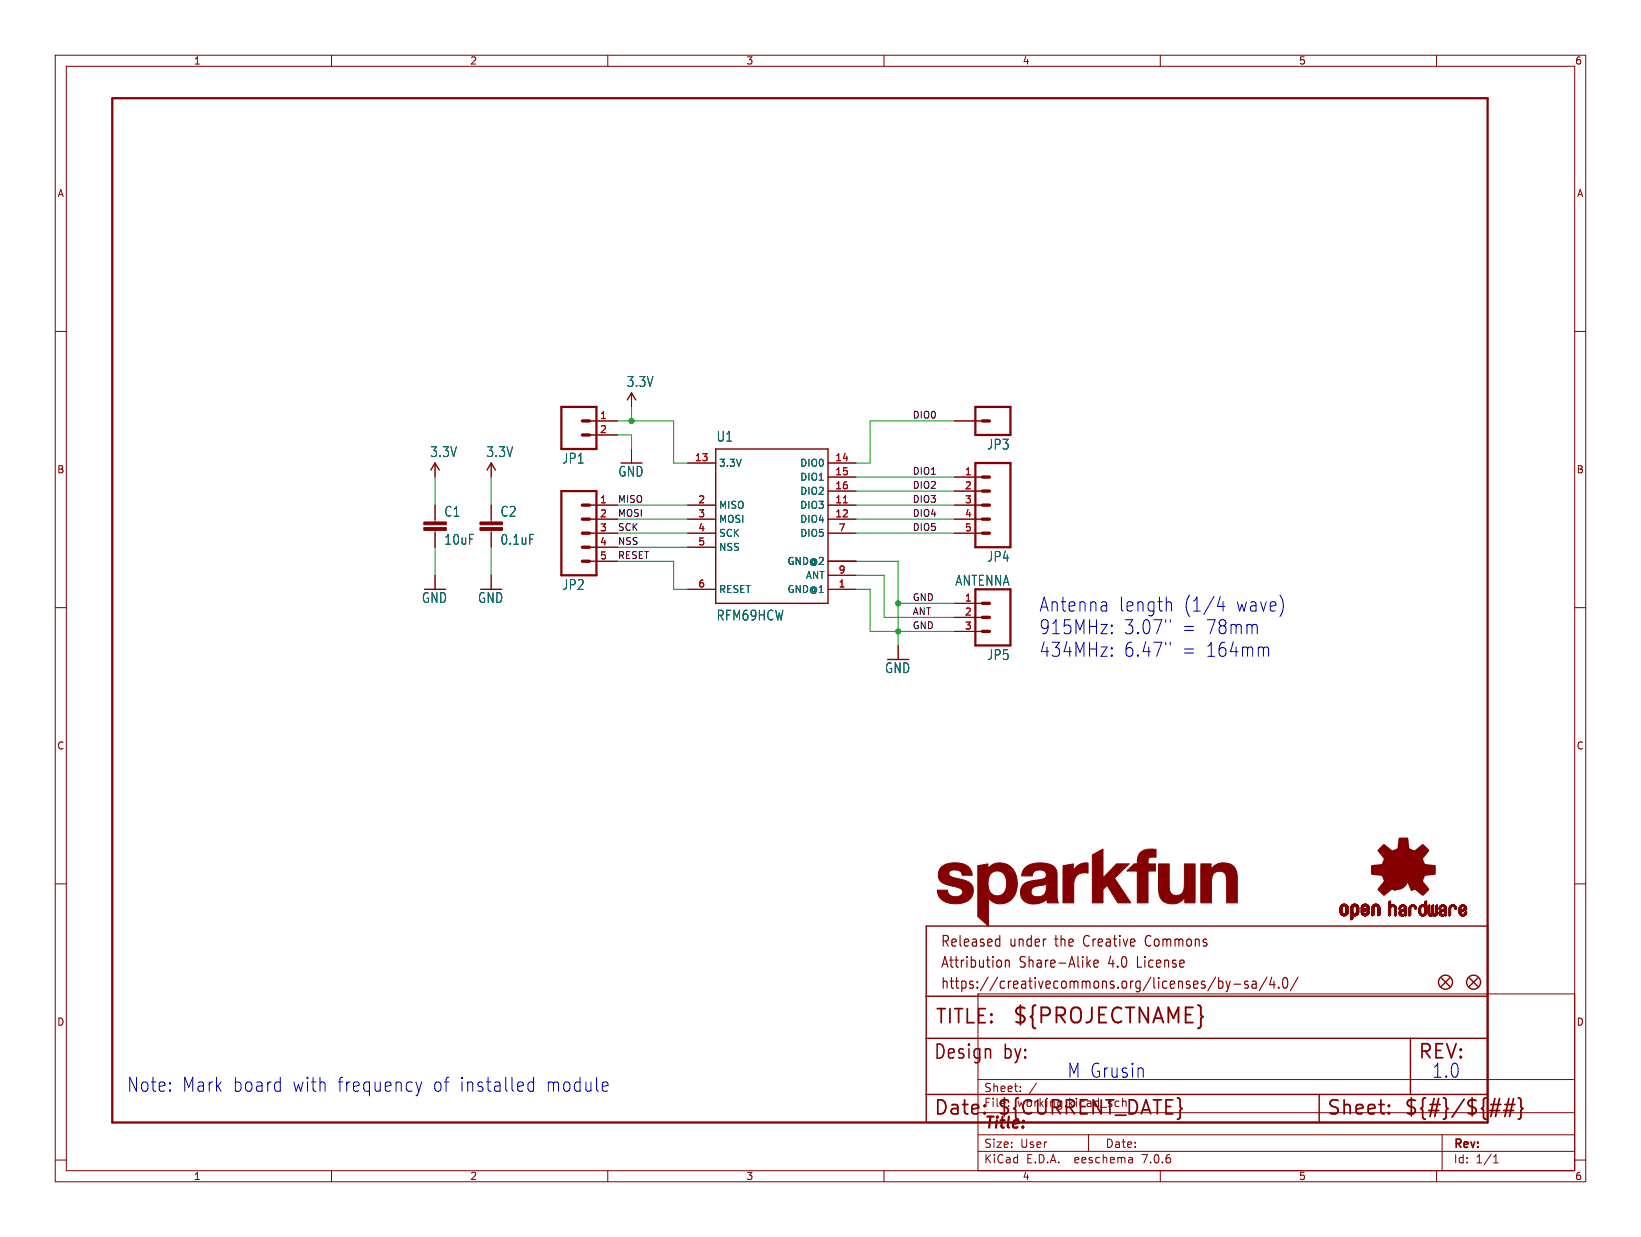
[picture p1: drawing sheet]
<svg xmlns="http://www.w3.org/2000/svg" width="297mm" height="224mm" viewBox="0 0 297 224" stroke-linecap="round" stroke-linejoin="round" font-family="sans-serif">
<defs><g id="words">
<text font-size="3.8" fill="#840000" x="183.1" y="185.7">${PROJECTNAME}</text>
<g font-size="3.5" fill="#0000c2">
<text x="188" y="111">Antenna</text>
<text x="202.4" y="111">length</text>
<text x="214.1" y="111">(1/4</text>
<text x="223.6" y="111">wave)</text>
<text x="188" y="115">915MHz:</text>
<text x="188" y="119.1">434MHz:</text>
<text x="203.3" y="115">3.07&quot;</text>
<text x="203.3" y="119.1">6.47&quot;</text>
<text x="213.8" y="115">=</text>
<text x="213.8" y="119.1">=</text>
<text x="218.2" y="115">78mm</text>
<text x="218.2" y="119.1">164mm</text>
<text x="22.9" y="197.9">Note:</text>
<text x="32.9" y="197.9">Mark</text>
<text x="42" y="197.9">board</text>
<text x="52.9" y="197.9">with</text>
<text x="61" y="197.9">frequency</text>
<text x="78.3" y="197.9">of installed</text>
<text x="98.8" y="197.9">module</text>
<text x="193" y="195.3">M Grusin</text>
<text x="259.1" y="195.3">1.0</text>
</g>
<g font-size="3.5" fill="#840000">
<text x="169.2" y="185.7">TITLE:</text>
<text x="168.9" y="192.1">Design</text>
<text x="181.6" y="192.1">by:</text>
<text x="256.5" y="192.1">REV:</text>
<text x="168.9" y="202.2">Date:</text>
<text x="180.3" y="202.2">${CURRENT_DATE}</text>
<text x="240" y="202.2">Sheet:</text>
<text x="254" y="202.2">${#}/${##}</text>
</g>
<text font-size="2.8" fill="#840000" x="178" y="204.8">Title:</text>
<g font-size="2.7" fill="#840000">
<text x="170.2" y="171.7">Released</text>
<text x="182.7" y="171.7">under</text>
<text x="191.1" y="171.7">the</text>
<text x="196.5" y="171.7">Creative</text>
<text x="208" y="171.7">Commons</text>
<text x="170.2" y="175.5">Attribution</text>
<text x="170.2" y="179.3">https://creativecommons.org/licenses/by-sa/4.0/</text>
<text x="184.5" y="175.5">Share-Alike</text>
<text x="200.8" y="175.5">4.0</text>
<text x="206.2" y="175.5">License</text>
</g>
<g font-size="2.5" fill="#006464">
<text x="113.3" y="70.2">3.3V</text>
<text x="77.8" y="82.9">3.3V</text>
<text x="87.9" y="82.9">3.3V</text>
<text x="129.6" y="80.2">U1</text>
<text x="178.6" y="81.6">JP3</text>
<text x="101.7" y="84.1">JP1</text>
<text x="111.8" y="86.5">GND</text>
<text x="80.3" y="93.7">C1</text>
<text x="90.5" y="93.7">C2</text>
<text x="80.3" y="98.8">10uF</text>
<text x="90.5" y="98.8">0.1uF</text>
<text x="178.6" y="101.9">JP4</text>
<text x="101.7" y="107">JP2</text>
<text x="172.8" y="106.2">ANTENNA</text>
<text x="76.3" y="109.4">GND</text>
<text x="86.4" y="109.4">GND</text>
<text x="129.6" y="112.5">RFM69HCW</text>
<text x="178.6" y="119.7">JP5</text>
<text x="160.1" y="122.1">GND</text>
</g>
<g font-size="2.1" fill="#840000">
<text x="178" y="197.9">Sheet:</text>
<text x="178" y="200.6">File:</text>
<text x="184.1" y="200.6">working.kicad_sch</text>
<text x="178" y="208">Size:</text>
<text x="184.7" y="208">User</text>
<text x="200" y="208">Date:</text>
<text x="263" y="208.2">Rev:</text>
<text x="178" y="210.8">KiCad</text>
<text x="185.7" y="210.8">E.D.A.</text>
<text x="194.6" y="210.8">eeschema</text>
<text x="207" y="210.8">7.0.6</text>
<text x="263" y="210.8">Id:</text>
<text x="267.1" y="210.8">1/1</text>
</g>
<g font-size="1.8" fill="#840000">
<text x="35" y="11.9">1</text>
<text x="85" y="11.9">2</text>
<text x="135" y="11.9">3</text>
<text x="185" y="11.9">4</text>
<text x="235" y="11.9">5</text>
<text x="285" y="11.9">6</text>
<text x="10.3" y="35.9">A</text>
<text x="285.3" y="35.9">A</text>
<text x="10.3" y="85.9">B</text>
<text x="285.3" y="85.9">B</text>
<text x="10.3" y="135.9">C</text>
<text x="285.3" y="135.9">C</text>
<text x="10.3" y="185.9">D</text>
<text x="285.3" y="185.9">D</text>
<text x="35" y="213.8">1</text>
<text x="85" y="213.8">2</text>
<text x="135" y="213.8">3</text>
<text x="185" y="213.8">4</text>
<text x="235" y="213.8">5</text>
<text x="285" y="213.8">6</text>
</g>
<g font-size="1.8" fill="#a90000">
<text x="108.5" y="75.9">1</text>
<text x="108.5" y="78.5">2</text>
<text x="125.7" y="83.6">13</text>
<text x="151.1" y="83.6">14</text>
<text x="151.1" y="86.1">15</text>
<text x="151.1" y="88.6">16</text>
<text x="174.6" y="86.1">1</text>
<text x="174.6" y="88.6">2</text>
<text x="108.5" y="91.2">1</text>
<text x="108.5" y="93.7">2</text>
<text x="126.3" y="91.2">2</text>
<text x="126.3" y="93.7">3</text>
<text x="151.1" y="91.2">11</text>
<text x="151.1" y="93.7">12</text>
<text x="174.6" y="91.2">3</text>
<text x="174.6" y="93.7">4</text>
<text x="108.5" y="96.3">3</text>
<text x="108.5" y="98.8">4</text>
<text x="108.5" y="101.3">5</text>
<text x="126.3" y="96.3">4</text>
<text x="126.3" y="98.8">5</text>
<text x="151.7" y="96.3">7</text>
<text x="174.6" y="96.3">5</text>
<text x="126.3" y="106.4">6</text>
<text x="151.7" y="106.4">1</text>
<text x="151.7" y="103.9">9</text>
<text x="174.6" y="109">1</text>
<text x="174.6" y="111.5">2</text>
<text x="174.6" y="114">3</text>
</g>
<g font-size="1.8" fill="#006464">
<text x="130" y="84.7">3.3V</text>
<text x="144.7" y="84.7">DIO0</text>
<text x="144.7" y="87.2">DIO1</text>
<text x="144.7" y="89.8">DIO2</text>
<text x="130" y="92.3">MISO</text>
<text x="130" y="94.8">MOSI</text>
<text x="144.7" y="92.3">DIO3</text>
<text x="144.7" y="94.8">DIO4</text>
<text x="130" y="97.4">SCK</text>
<text x="130" y="99.9">NSS</text>
<text x="144.7" y="97.4">DIO5</text>
<text x="130" y="107.5">RESET</text>
<text x="142.4" y="107.5">GND@1</text>
<text x="142.4" y="102.5">GND@2</text>
<text x="145.8" y="105">ANT</text>
</g>
<g font-size="1.7" fill="#0f0f0f">
<text x="165.1" y="75.9">DIO0</text>
<text x="165.1" y="86">DIO1</text>
<text x="165.1" y="88.6">DIO2</text>
<text x="111.8" y="91.1">MISO</text>
<text x="111.8" y="93.6">MOSI</text>
<text x="165.1" y="91.1">DIO3</text>
<text x="165.1" y="93.6">DIO4</text>
<text x="111.8" y="96.2">SCK</text>
<text x="111.8" y="98.7">NSS</text>
<text x="111.8" y="101.3">RESET</text>
<text x="165.1" y="96.2">DIO5</text>
<text x="165.1" y="114">GND</text>
<text x="165.1" y="111.4">ANT</text>
<text x="165.1" y="108.9">GND</text>
</g>
</g></defs>
<g fill="none" stroke="#840000" stroke-width=".18">
<path d="M10 10h277v203.9h-277zM12 12h273v199.9h-273zM60 10v2M110 10v2M160 10v2M210 10v2M260 10v2M10 60h2M285 60h2M106.7 76.2h5.1M106.7 78.7h5.1M114.3 71.1v2.6"/>
<path d="M172.7 76.2h5.1M78.7 83.8v2.6M78.7 91.4v3.1M78.7 96v3.1M88.9 83.8v2.6M88.9 91.4v3.1M88.9 96v3.1M106.7 91.4h5.1M106.7 94h5.1M106.7 96.5h5.1M106.7 99.1h5.1M114.3 81.3v2.5"/>
<path d="M124.5 91.4h5M124.5 94h5M124.5 83.8h5M124.5 96.5h5M124.5 99.1h5M149.9 91.4h5M149.9 94h5M149.9 83.8h5M149.9 86.4h5M149.9 88.9h5M149.9 96.5h5M172.7 91.4h5.1"/>
<path d="M172.7 94h5.1M172.7 86.4h5.1M172.7 88.9h5.1M172.7 96.5h5.1M10 110h2M78.7 104.1v2.6M88.9 104.1v2.6M106.7 101.6h5.1M124.5 106.7h5M149.9 106.7h5M149.9 101.6h5M149.9 104.1h5"/>
<path d="M162.6 116.8v2.6M172.7 109.2h5.1M172.7 111.8h5.1M172.7 114.3h5.1M285 110h2M10 160h2M285 160h2M177 179.9h108v32h-108zM177 195.4h108M184.7 197.5v.1M184.7 196.7v.1M187.6 196l-1.3 2"/>
<path d="M10 210h2M60 211.9v2M110 211.9v2M160 211.9v2M177 208.4h108M177 205.4h108M177 201.4h108M197 205.4v3M204.9 209.6l.1 .9M205 210.4l-.2 .1M205 209.9h-.2M210 211.9v2"/>
<path d="M260 211.9v2M261 205.4v6.5M270.3 210.5h.9M270.3 209.4l.4-.4v1.5M285 210h2"/>
</g>
<g fill="none" stroke="#840000" stroke-width=".25">
<path d="M113.5 72.4l.8-1.3 .8 1.3M78 85.1l.7-1.3 .8 1.3M88.1 85.1l.8-1.3 .8 1.3M129.5 81.3h20.4v27.9h-20.4zM167.6 167.6h101.6v35.6h-101.6zM260.9 177l1.5 1.6M262.4 177l-1.5 1.6M265.9 177l1.6 1.6M267.5 177l-1.6 1.6M167.6 198.1h101.6M167.6 180.3h101.6M167.6 188h101.6"/>
<path d="M238.8 198.1v5.1M255.3 188v10.1"/>
<circle cx="261.6" cy="177.8" r="1.27"/>
<circle cx="266.7" cy="177.8" r="1.27"/>
</g>
<path d="M20.3 17.8h248.9v185.4h-248.9zM101.6 73.7h6.3v7.6h-6.3zM176.5 73.7h6.4v5h-6.4zM101.6 88.9h6.3v15.2h-6.3zM176.5 83.8h6.4v15.3h-6.4zM176.5 106.7h6.4v10.1h-6.4z" fill="none" stroke="#840000" stroke-width=".41"/>
<g fill="none" stroke="#840000" stroke-width=".61">
<path d="M105.4 76.2h1.3M105.4 78.7h1.3M177.8 76.2h1.3M105.4 91.4h1.3M105.4 94h1.3M105.4 96.5h1.3M105.4 99.1h1.3M177.8 86.4h1.3M177.8 88.9h1.3M177.8 91.4h1.3M177.8 94h1.3M177.8 96.5h1.3"/>
<path d="M105.4 101.6h1.3M177.8 109.2h1.3M177.8 111.8h1.3M177.8 114.3h1.3"/>
</g>
<path d="M152.6 91h.8" fill="none" stroke="#a90000" stroke-width=".18"/>
<g fill="#840000" stroke="#840000" stroke-width=".18">
<path d="M76.7 95.5h4.1v.5h-4.1z"/>
<path d="M76.7 94.5h4.1v.5h-4.1z"/>
<path d="M182.2 159.9l1.9 .1v.7l-.4 1.3-1.7-.9z"/>
<path d="M197.7 154.8l1.9-1.1v5.2l2.5-2.5h2.3l-2.7 2.6 3 4.4h-2.4l-1.9-3.1-.8 .7v2.4h-1.9z"/>
<path d="M187.1 159.4l1.2-.2 .3 1.1-1.2 .2z"/>
<path d="M192.4 156.7l1.9-.3v1.3a2.32 2.32 0 0 1 2.6-1.4v1.8l-.3-.1a1.92 1.92 0 0 0-2.3 2.3v3.1h-1.9z"/>
<path d="M209.7 156.4h1.9v2a7.8 7.8 0 0 0 .3 3.3 1.42 1.42 0 0 0 1.6 .3 1.42 1.42 0 0 0 .8-1.4l.1-4.2h1.9v7h-1.9v-.9a2.67 2.67 0 0 1-4.4-.1l-.3-1.7z"/>
<path d="M217.4 156.4h1.8v1a2.66 2.66 0 0 1 4.5 0l.2 1.1v4.9h-1.9v-2a7.8 7.8 0 0 0-.3-3.2 1.42 1.42 0 0 0-1.6-.4 1.42 1.42 0 0 0-.8 1.4v4.2h-2z"/>
<path d="M177 156.7l1.8-.3v.9a2.87 2.87 0 0 1 3-1.1 2.87 2.87 0 0 1 2.1 2.4l.2 1.4-1.9-.1a1.86 1.86 0 0 0-2.1-2.2 2.25 2.25 0 0 0-1.3 2.7 1.64 1.64 0 0 0 1.3 1.7 1.64 1.64 0 0 0 1.9-1l1.7 .9a2.8 2.8 0 0 1-4.8 .6v5l-1.9-1.7z"/>
<path d="M170.4 156.9a4.4 4.4 0 0 1 4.9 .1l.6 .8 .1 .6h-1.9a1.32 1.32 0 0 0-1.8-.9 .65 .65 0 0 0-.6 .7 .65 .65 0 0 0 .7 .6l.4 .1a6.2 6.2 0 0 1 3 1.1 2.22 2.22 0 0 1-1.7 3.5 4 4 0 0 1-4.1-1.2l-.4-1.2h1.9a1.54 1.54 0 0 0 2.5 .9l.1-.1a.8 .8 0 0 0 0-.9 .8 .8 0 0 0-.8-.4 7.5 7.5 0 0 1-3.1-1.1 1.96 1.96 0 0 1 .2-2.6z"/>
<path d="M206.4 154.3a4.3 4.3 0 0 1 2.8-.6v1.5h-.2a.89 .89 0 0 0-1.2 .9v.3h1.3v1.3h-1.3v5.7h-2v-5.7h-1.9l.9-.8a.98 .98 0 0 1 1-.5v-.3a2.66 2.66 0 0 1 .6-1.8z"/>
<path d="M185.6 157a4.8 4.8 0 0 1 5.3 0 3.8 3.8 0 0 1 .4 2.6v2.8l.3 1.1h-1.4a.56 .56 0 0 1-.6-.2 .56 .56 0 0 1-.1-.5 3.3 3.3 0 0 1-4.4 0 2.12 2.12 0 0 1 1.5-3.3l.5-.1 .3 1.1a.95 .95 0 0 0-.8 1.1 .95 .95 0 0 0 1.2 .7 1.6 1.6 0 0 0 1.6-1.9v-.4l-.8 .3-.3-1.1 .4-.1a.85 .85 0 0 0 .6-1 .85 .85 0 0 0-1-.6 1.15 1.15 0 0 0-1.5 1.1h-1.9l.2-.9z"/>
<path d="M242.5 165.1h.4z"/>
<path d="M242.5 165l.4 .1z"/>
<path d="M242.5 165h.4z"/>
<path d="M242.5 164.9l.4 .1z"/>
<path d="M242.5 164.9h.4z"/>
<path d="M242.5 164.8l.4 .1z"/>
<path d="M242.5 164.8h.4z"/>
<path d="M242.5 164.7l.4 .1z"/>
<path d="M242.5 164.7h.4z"/>
<path d="M242.5 164.6l.4 .1z"/>
<path d="M242.5 164.6h.4z"/>
<path d="M242.5 164.5l.4 .1z"/>
<path d="M242.5 164.5h.4z"/>
<path d="M242.5 164.4l.4 .1z"/>
<path d="M242.5 164.4h.4z"/>
<path d="M242.5 164.3l.4 .1z"/>
<path d="M242.6 165.2h.4z"/>
<path d="M242.6 165.1l.3 .1z"/>
<path d="M242.6 165.1h.3z"/>
<path d="M242.6 164.3h.3z"/>
<path d="M242.6 164.3h.4z"/>
<path d="M242.6 165.3h.4z"/>
<path d="M242.6 165.2l.4 .1z"/>
<path d="M242.6 164.2l.4 .1z"/>
<path d="M242.6 164.2h.4z"/>
<path d="M242.6 165.3h.5z"/>
<path d="M242.6 164.1l.4 .1z"/>
<path d="M242.6 164.1h.5z"/>
<path d="M242.6 165.4h.5z"/>
<path d="M242.6 165.3l.5 .1z"/>
<path d="M242.6 165.4h.6z"/>
<path d="M242.6 164.1h.6z"/>
<path d="M242.6 165.4h1.3z"/>
<path d="M242.6 164l1.3 .1z"/>
<path d="M242.6 164h1.3z"/>
<path d="M242.7 165.5h1.2z"/>
<path d="M242.7 165.4l1.2 .1z"/>
<path d="M242.7 164h1.2z"/>
<path d="M242.7 163.9l1.1 .1z"/>
<path d="M242.7 165.5h1.1z"/>
<path d="M242.7 163.9h1.1z"/>
<path d="M242.7 165.5l1.1 .1z"/>
<path d="M242.7 165.6h1.1z"/>
<path d="M242.8 165.6h1z"/>
<path d="M242.8 163.9h1z"/>
<path d="M242.8 163.8l1 .1z"/>
<path d="M242.8 163.8h1z"/>
<path d="M242.8 165.6h.9z"/>
<path d="M242.8 163.8h.9z"/>
<path d="M242.8 165.6l.9 .1z"/>
<path d="M242.8 165.7h.9z"/>
<path d="M242.9 163.8h.8z"/>
<path d="M242.9 165.7h.8z"/>
<path d="M242.9 165.7h.7z"/>
<path d="M242.9 163.7l.7 .1z"/>
<path d="M242.9 163.7h.7z"/>
<path d="M243 165.7h.6z"/>
<path d="M243 163.7h.6z"/>
<path d="M243 165.7l.5 .1z"/>
<path d="M243 163.7h.5z"/>
<path d="M243.1 165.8h.4z"/>
<path d="M243.1 163.7h.4z"/>
<path d="M243.1 165.8h.3z"/>
<path d="M243.1 163.7h.3z"/>
<path d="M243.2 165.8h.2z"/>
<path d="M243.2 163.7h.2z"/>
<path d="M243.3 164.1h.6z"/>
<path d="M243.4 165.4h.5z"/>
<path d="M243.4 164.1h.5z"/>
<path d="M243.4 165.3l.5 .1z"/>
<path d="M243.5 165.3h.5z"/>
<path d="M243.5 164.1h.4z"/>
<path d="M243.5 164.1h.5z"/>
<path d="M243.5 164.1l.5 .1z"/>
<path d="M243.5 164.2h.5z"/>
<path d="M243.6 165.2l.4 .1z"/>
<path d="M243.6 164.2h.4z"/>
<path d="M243.6 165.2h.4z"/>
<path d="M243.6 164.3h.4z"/>
<path d="M243.6 164.2l.4 .1z"/>
<path d="M243.6 165.1l.4 .1z"/>
<path d="M243.6 165.1h.4z"/>
<path d="M243.6 165l.4 .1z"/>
<path d="M243.6 165h.4z"/>
<path d="M243.6 164.9l.4 .1z"/>
<path d="M243.6 164.9h.4z"/>
<path d="M243.6 164.8l.4 .1z"/>
<path d="M243.6 164.8h.4z"/>
<path d="M243.6 164.7l.4 .1z"/>
<path d="M243.6 164.7h.4z"/>
<path d="M243.6 164.6l.4 .1z"/>
<path d="M243.6 164.6h.4z"/>
<path d="M243.6 164.5l.4 .1z"/>
<path d="M243.6 164.5h.4z"/>
<path d="M243.6 164.4l.4 .1z"/>
<path d="M243.6 164.4h.4z"/>
<path d="M243.6 164.3l.4 .1z"/>
<path d="M244.5 166.4h.2z"/>
<path d="M244.5 166.4h.3z"/>
<path d="M244.5 166.3l.3 .1z"/>
<path d="M244.5 166.3h.3z"/>
<path d="M244.5 166.2l.3 .1z"/>
<path d="M244.5 166.2h.3z"/>
<path d="M244.5 166.1l.3 .1z"/>
<path d="M244.5 166.1h.3z"/>
<path d="M244.5 166l.3 .1z"/>
<path d="M244.5 166h.3z"/>
<path d="M244.5 165.9l.3 .1z"/>
<path d="M244.5 165.9h.3z"/>
<path d="M244.5 165.8l.3 .1z"/>
<path d="M244.5 165.8h.3z"/>
<path d="M244.5 165.8h.4z"/>
<path d="M244.5 165.7l.4 .1z"/>
<path d="M244.5 165.7h1z"/>
<path d="M244.5 165.7h1.1z"/>
<path d="M244.5 165.6l1.1 .1z"/>
<path d="M244.5 165.6h1.2z"/>
<path d="M244.5 165.5l1.3 .1z"/>
<path d="M244.5 165.5h1.3z"/>
<path d="M244.5 165.4l1.3 .1z"/>
<path d="M244.5 165.4h1.3z"/>
<path d="M244.5 165.4h.6z"/>
<path d="M244.5 165.4h.5z"/>
<path d="M244.5 165.3l.5 .1z"/>
<path d="M244.5 165.3h.5z"/>
<path d="M244.5 165.3h.4z"/>
<path d="M244.5 165.2l.4 .1z"/>
<path d="M244.5 165.2h.4z"/>
<path d="M244.5 165.2h.3z"/>
<path d="M244.5 165.1l.3 .1z"/>
<path d="M244.5 165.1h.3z"/>
<path d="M244.5 165l.3 .1z"/>
<path d="M244.5 165h.3z"/>
<path d="M244.5 164.9l.3 .1z"/>
<path d="M244.5 164.9h.3z"/>
<path d="M244.5 164.8l.3 .1z"/>
<path d="M244.5 164.8h.3z"/>
<path d="M244.5 164.7l.3 .1z"/>
<path d="M244.5 164.7h.3z"/>
<path d="M244.5 164.6l.3 .1z"/>
<path d="M244.5 164.6h.3z"/>
<path d="M244.5 164.5l.3 .1z"/>
<path d="M244.5 164.5h.3z"/>
<path d="M244.5 164.4l.3 .1z"/>
<path d="M244.5 164.4h.3z"/>
<path d="M244.5 164.3l.3 .1z"/>
<path d="M244.5 164.3h.3z"/>
<path d="M244.5 164.3h.4z"/>
<path d="M244.5 164.2l.4 .1z"/>
<path d="M244.5 166.5h.1z"/>
<path d="M244.5 166.4l.1 .1z"/>
<path d="M244.5 164.2h.4z"/>
<path d="M244.5 164.1l.5 .1z"/>
<path d="M244.5 164.1h.5z"/>
<path d="M244.5 164.1h.6z"/>
<path d="M244.5 164l1.3 .1z"/>
<path d="M244.5 164h1.3z"/>
<path d="M244.6 164h1.2z"/>
<path d="M244.6 163.9l1.2 .1z"/>
<path d="M244.6 163.9h1.2z"/>
<path d="M244.6 163.9h1.1z"/>
<path d="M244.7 163.9h1z"/>
<path d="M244.7 163.8l1 .1z"/>
<path d="M244.7 163.8h1z"/>
<path d="M244.7 163.8h.9z"/>
<path d="M244.8 163.8h.8z"/>
<path d="M244.8 163.7l.7 .1z"/>
<path d="M244.8 163.7h.7z"/>
<path d="M244.9 163.7h.6z"/>
<path d="M244.9 165.7l.5 .1z"/>
<path d="M244.9 163.7h.5z"/>
<path d="M245 165.8h.4z"/>
<path d="M245 163.7h.4z"/>
<path d="M245 163.7h.3z"/>
<path d="M245.1 165.8h.2z"/>
<path d="M245.1 163.7h.2z"/>
<path d="M245.2 164.1h.6z"/>
<path d="M245.3 165.4h.5z"/>
<path d="M245.3 165.4h.6z"/>
<path d="M245.3 164.1h.6z"/>
<path d="M245.4 165.3l.5 .1z"/>
<path d="M245.4 164.1h.5z"/>
<path d="M245.4 165.3h.5z"/>
<path d="M245.4 164.1l.5 .1z"/>
<path d="M245.4 164.2h.5z"/>
<path d="M245.5 165.3h.4z"/>
<path d="M245.5 165.2l.4 .1z"/>
<path d="M245.5 164.2h.4z"/>
<path d="M245.5 165.2h.4z"/>
<path d="M245.5 164.3h.4z"/>
<path d="M245.5 164.2l.4 .1z"/>
<path d="M245.5 165.1l.4 .1z"/>
<path d="M245.5 165.1h.4z"/>
<path d="M245.5 164.4h.4z"/>
<path d="M245.5 164.3l.4 .1z"/>
<path d="M245.5 165l.4 .1z"/>
<path d="M245.5 165h.4z"/>
<path d="M245.5 164.9l.4 .1z"/>
<path d="M245.5 164.9h.4z"/>
<path d="M245.5 164.8l.4 .1z"/>
<path d="M245.5 164.8h.4z"/>
<path d="M245.5 164.7l.4 .1z"/>
<path d="M245.5 164.7h.4z"/>
<path d="M245.5 164.6l.4 .1z"/>
<path d="M245.5 164.6h.4z"/>
<path d="M245.5 164.5l.4 .1z"/>
<path d="M245.5 164.5h.4z"/>
<path d="M245.5 164.4l.4 .1z"/>
<path d="M246.4 165.2h.4z"/>
<path d="M246.4 165.1l.4 .1z"/>
<path d="M246.4 165.1h.4z"/>
<path d="M246.4 165l.4 .1z"/>
<path d="M246.4 165h.5z"/>
<path d="M246.4 165h.6z"/>
<path d="M246.4 164.9l.7 .1z"/>
<path d="M246.4 164.9h.7z"/>
<path d="M246.4 164.9h.8z"/>
<path d="M246.4 164.9h.9z"/>
<path d="M246.4 164.8l.9 .1z"/>
<path d="M246.4 164.8h.9z"/>
<path d="M246.4 164.8h1z"/>
<path d="M246.4 164.8h1.1z"/>
<path d="M246.4 164.7l1.1 .1z"/>
<path d="M246.4 164.7h1.1z"/>
<path d="M246.4 164.7h1.2z"/>
<path d="M246.4 164.7h1.3z"/>
<path d="M246.4 164.6l1.3 .1z"/>
<path d="M246.4 164.6h1.3z"/>
<path d="M246.4 164.6h1.4z"/>
<path d="M246.4 164.6h.4z"/>
<path d="M246.4 164.6h.3z"/>
<path d="M246.4 164.5l.3 .1z"/>
<path d="M246.4 164.5h.3z"/>
<path d="M246.4 164.4l.3 .1z"/>
<path d="M246.4 164.4h.3z"/>
<path d="M246.4 164.4h.4z"/>
<path d="M246.4 164.3l.4 .1z"/>
<path d="M246.4 164.3h.4z"/>
<path d="M246.4 164.2l.4 .1z"/>
<path d="M246.4 165.3h.5z"/>
<path d="M246.4 165.3h.4z"/>
<path d="M246.4 165.2l.4 .1z"/>
<path d="M246.4 164.2h.4z"/>
<path d="M246.4 164.2h.5z"/>
<path d="M246.4 164.1l.5 .1z"/>
<path d="M246.4 164.1h.5z"/>
<path d="M246.4 165.3l.5 .1z"/>
<path d="M246.4 165.4h.6z"/>
<path d="M246.4 164.1h.6z"/>
<path d="M246.4 165.4h1.3z"/>
<path d="M246.5 165.4h1.2z"/>
<path d="M246.5 164l1.2 .1z"/>
<path d="M246.5 164h1.2z"/>
<path d="M246.5 165.5h1.2z"/>
<path d="M246.5 165.4l1.2 .1z"/>
<path d="M246.5 165.5h1.1z"/>
<path d="M246.5 163.9l1.2 .1z"/>
<path d="M246.5 165.5l1.1 .1z"/>
<path d="M246.5 163.9h1.2z"/>
<path d="M246.6 165.6h1z"/>
<path d="M246.6 163.9h1z"/>
<path d="M246.6 163.8l1 .1z"/>
<path d="M246.6 163.8h1z"/>
<path d="M246.6 165.6l.9 .1z"/>
<path d="M246.7 163.8h.9z"/>
<path d="M246.7 165.7h.8z"/>
<path d="M246.7 163.8h.8z"/>
<path d="M246.7 163.7l.8 .1z"/>
<path d="M246.7 163.7h.7z"/>
<path d="M246.8 165.7h.6z"/>
<path d="M246.8 163.7h.6z"/>
<path d="M246.8 165.7l.6 .1z"/>
<path d="M246.8 164.6h1z"/>
<path d="M246.9 164.6h.9z"/>
<path d="M246.9 163.7h.4z"/>
<path d="M246.9 165.8h.4z"/>
<path d="M246.9 165.8h.3z"/>
<path d="M247 165.8h.2z"/>
<path d="M247 164.6h.8z"/>
<path d="M247 163.7h.2z"/>
<path d="M247 164.5l.8 .1z"/>
<path d="M247 164.5h.8z"/>
<path d="M247.1 164.5h.7z"/>
<path d="M247.2 164.5h.6z"/>
<path d="M247.2 164.1h.5z"/>
<path d="M247.2 165.4h.5z"/>
<path d="M247.2 164.1h.6z"/>
<path d="M247.2 164.4l.6 .1z"/>
<path d="M247.2 164.4h.6z"/>
<path d="M247.3 165.3l.5 .1z"/>
<path d="M247.3 164.4h.5z"/>
<path d="M247.3 164.1h.5z"/>
<path d="M247.3 165.3h.5z"/>
<path d="M247.3 164.1l.5 .1z"/>
<path d="M247.3 164.2h.5z"/>
<path d="M247.4 165.3h.4z"/>
<path d="M247.4 164.2h.4z"/>
<path d="M247.4 164.4h.4z"/>
<path d="M247.4 165.2l.4 .1z"/>
<path d="M247.4 165.2h.4z"/>
<path d="M247.4 164.3l.4 .1z"/>
<path d="M247.4 164.3h.4z"/>
<path d="M247.4 164.2l.4 .1z"/>
<path d="M247.4 165.1l.4 .1z"/>
<path d="M247.4 165.1h.4z"/>
<path d="M247.5 165.1h.3z"/>
<path d="M247.5 165l.3 .1z"/>
<path d="M247.5 165h.3z"/>
<path d="M247.6 164.9l.2 .1z"/>
<path d="M247.6 164.9h.2z"/>
<path d="M247.7 164.9h.1z"/>
<path d="M248.3 165.7h.2z"/>
<path d="M248.3 165.7h.3z"/>
<path d="M248.3 165.6l.3 .1z"/>
<path d="M248.3 165.6h.3z"/>
<path d="M248.3 165.6h.4z"/>
<path d="M248.3 165.5l.4 .1z"/>
<path d="M248.3 165.5h.4z"/>
<path d="M248.3 165.4l.4 .1z"/>
<path d="M248.3 165.4h.4z"/>
<path d="M248.3 165.3l.4 .1z"/>
<path d="M248.3 165.3h.4z"/>
<path d="M248.3 165.2l.4 .1z"/>
<path d="M248.3 165.2h.4z"/>
<path d="M248.3 165.1l.4 .1z"/>
<path d="M248.3 165.1h.4z"/>
<path d="M248.3 165l.4 .1z"/>
<path d="M248.3 165h.4z"/>
<path d="M248.3 164.9l.4 .1z"/>
<path d="M248.3 164.9h.4z"/>
<path d="M248.3 164.8l.4 .1z"/>
<path d="M248.3 164.8h.4z"/>
<path d="M248.3 164.7l.4 .1z"/>
<path d="M248.3 164.7h.4z"/>
<path d="M248.3 164.6l.4 .1z"/>
<path d="M248.3 164.6h.4z"/>
<path d="M248.3 164.5l.4 .1z"/>
<path d="M248.3 164.5h.4z"/>
<path d="M248.3 164.4l.4 .1z"/>
<path d="M248.3 164.4h.4z"/>
<path d="M248.3 164.3l.4 .1z"/>
<path d="M248.3 164.3h.4z"/>
<path d="M248.3 164.2l.4 .1z"/>
<path d="M248.3 165.7l.1 .1z"/>
<path d="M248.3 164.2h.4z"/>
<path d="M248.3 164.2h.5z"/>
<path d="M248.3 164.1l.5 .1z"/>
<path d="M248.3 164.1h.5z"/>
<path d="M248.3 164.1h.6z"/>
<path d="M248.4 164.1h.6z"/>
<path d="M248.4 164l1.3 .1z"/>
<path d="M248.4 164h1.3z"/>
<path d="M248.4 164h1.2z"/>
<path d="M248.4 163.9l1.2 .1z"/>
<path d="M248.4 163.9h1.2z"/>
<path d="M248.5 163.9h1.1z"/>
<path d="M248.5 163.9h1z"/>
<path d="M248.5 163.8l1 .1z"/>
<path d="M248.5 163.8h1z"/>
<path d="M248.6 163.8h.8z"/>
<path d="M248.6 163.7l.8 .1z"/>
<path d="M248.7 163.7h.6z"/>
<path d="M248.8 163.7h.4z"/>
<path d="M248.9 163.7h.3z"/>
<path d="M248.9 163.7h.2z"/>
<path d="M249.1 164.1h.6z"/>
<path d="M249.2 164.1h.5z"/>
<path d="M249.2 164.1l.5 .1z"/>
<path d="M249.3 164.2h.4z"/>
<path d="M249.3 164.2l.4 .1z"/>
<path d="M249.3 164.3h.4z"/>
<path d="M249.3 165.7h.3z"/>
<path d="M249.3 165.7h.4z"/>
<path d="M249.3 165.6l.4 .1z"/>
<path d="M249.3 165.6h.4z"/>
<path d="M249.3 165.6h.5z"/>
<path d="M249.3 165.5l.5 .1z"/>
<path d="M249.3 165.5h.5z"/>
<path d="M249.3 165.4l.5 .1z"/>
<path d="M249.3 165.4h.5z"/>
<path d="M249.3 165.3l.5 .1z"/>
<path d="M249.3 165.3h.5z"/>
<path d="M249.3 165.2l.5 .1z"/>
<path d="M249.3 165.2h.5z"/>
<path d="M249.3 165.1l.5 .1z"/>
<path d="M249.3 165.1h.5z"/>
<path d="M249.3 165l.5 .1z"/>
<path d="M249.3 165h.5z"/>
<path d="M249.3 164.9l.5 .1z"/>
<path d="M249.3 164.9h.5z"/>
<path d="M249.3 164.8l.5 .1z"/>
<path d="M249.3 164.8h.5z"/>
<path d="M249.3 164.7l.5 .1z"/>
<path d="M249.3 164.7h.5z"/>
<path d="M249.3 164.6l.5 .1z"/>
<path d="M249.3 164.6h.5z"/>
<path d="M249.3 164.5l.5 .1z"/>
<path d="M249.3 164.5h.5z"/>
<path d="M249.3 164.4l.5 .1z"/>
<path d="M249.3 164.4h.5z"/>
<path d="M249.3 164.3l.5 .1z"/>
<path d="M249.3 164.3h.5z"/>
<path d="M249.4 165.7h.2z"/>
<path d="M249.4 165.7l.1 .1z"/>
<path d="M249.4 165.8h.1z"/>
<path d="M251.4 165.8h.1z"/>
<path d="M251.4 165.7l.2 .1z"/>
<path d="M251.4 163.3h.3z"/>
<path d="M251.4 165.7h.2z"/>
<path d="M251.4 165.7h.3z"/>
<path d="M251.4 165.6l.3 .1z"/>
<path d="M251.4 165.6h.3z"/>
<path d="M251.4 165.5l.3 .1z"/>
<path d="M251.4 165.5h.3z"/>
<path d="M251.4 165.4l.3 .1z"/>
<path d="M251.4 165.4h.3z"/>
<path d="M251.4 165.3l.3 .1z"/>
<path d="M251.4 165.3h.3z"/>
<path d="M251.4 165.2l.3 .1z"/>
<path d="M251.4 165.2h.3z"/>
<path d="M251.4 165.1l.3 .1z"/>
<path d="M251.4 165.1h.3z"/>
<path d="M251.4 165l.3 .1z"/>
<path d="M251.4 165h.3z"/>
<path d="M251.4 164.9l.3 .1z"/>
<path d="M251.4 164.9h.3z"/>
<path d="M251.4 164.8l.3 .1z"/>
<path d="M251.4 164.8h.3z"/>
<path d="M251.4 164.7l.3 .1z"/>
<path d="M251.4 164.7h.3z"/>
<path d="M251.4 164.6l.3 .1z"/>
<path d="M251.4 164.6h.3z"/>
<path d="M251.4 164.5l.3 .1z"/>
<path d="M251.4 164.5h.3z"/>
<path d="M251.4 164.4l.3 .1z"/>
<path d="M251.4 164.4h.3z"/>
<path d="M251.4 164.3l.3 .1z"/>
<path d="M251.4 164.3h.3z"/>
<path d="M251.4 164.3h.4z"/>
<path d="M251.4 164.2l.4 .1z"/>
<path d="M251.4 164.2h.4z"/>
<path d="M251.4 164.2h.5z"/>
<path d="M251.4 164.1l.5 .1z"/>
<path d="M251.4 164.1h.5z"/>
<path d="M251.4 164.1h.6z"/>
<path d="M251.4 164.1h1.2z"/>
<path d="M251.4 164l1.2 .1z"/>
<path d="M251.4 164h1.2z"/>
<path d="M251.4 164h1.1z"/>
<path d="M251.4 163.9l1.1 .1z"/>
<path d="M251.4 163.9h1.1z"/>
<path d="M251.4 163.9h1z"/>
<path d="M251.4 163.9h.3z"/>
<path d="M251.4 163.8l.3 .1z"/>
<path d="M251.4 163.8h.3z"/>
<path d="M251.4 163.7l.3 .1z"/>
<path d="M251.4 163.7h.3z"/>
<path d="M251.4 163.6l.3 .1z"/>
<path d="M251.4 163.6h.3z"/>
<path d="M251.4 163.5l.3 .1z"/>
<path d="M251.4 163.5h.3z"/>
<path d="M251.4 163.4l.3 .1z"/>
<path d="M251.4 163.4h.3z"/>
<path d="M251.4 163.3l.3 .1z"/>
<path d="M251.4 163.2l.3 .1z"/>
<path d="M251.4 163.2h.3z"/>
<path d="M251.5 163.2h.2z"/>
<path d="M251.5 163.1l.2 .1z"/>
<path d="M251.8 163.9h.6z"/>
<path d="M251.8 163.8l.6 .1z"/>
<path d="M251.8 163.8h.5z"/>
<path d="M251.9 163.8h.4z"/>
<path d="M252.1 164.1h.5z"/>
<path d="M252.2 164.1h.4z"/>
<path d="M252.3 164.1h.4z"/>
<path d="M252.3 164.1l.4 .1z"/>
<path d="M252.3 164.2h.4z"/>
<path d="M252.4 164.2h.3z"/>
<path d="M252.4 164.3h.3z"/>
<path d="M252.4 164.2l.3 .1z"/>
<path d="M252.5 164.4h.2z"/>
<path d="M252.5 164.3l.2 .1z"/>
<path d="M252.5 164.5h.2z"/>
<path d="M252.5 164.4l.2 .1z"/>
<path d="M252.5 165.8h.1z"/>
<path d="M252.5 165.7l.2 .1z"/>
<path d="M252.5 165.7h.2z"/>
<path d="M252.5 165.6l.2 .1z"/>
<path d="M252.5 165.6h.2z"/>
<path d="M252.5 165.5l.2 .1z"/>
<path d="M252.5 165.5h.2z"/>
<path d="M252.5 165.4l.2 .1z"/>
<path d="M252.5 165.4h.2z"/>
<path d="M252.5 165.3l.2 .1z"/>
<path d="M252.5 165.3h.2z"/>
<path d="M252.5 165.2l.2 .1z"/>
<path d="M252.5 165.2h.2z"/>
<path d="M252.5 165.1l.2 .1z"/>
<path d="M252.5 165.1h.2z"/>
<path d="M252.5 165l.2 .1z"/>
<path d="M252.5 165h.2z"/>
<path d="M252.5 164.9l.2 .1z"/>
<path d="M252.5 164.9h.2z"/>
<path d="M252.5 164.8l.2 .1z"/>
<path d="M252.5 164.8h.2z"/>
<path d="M252.5 164.7l.2 .1z"/>
<path d="M252.5 164.7h.2z"/>
<path d="M252.5 164.6l.2 .1z"/>
<path d="M252.5 164.6h.2z"/>
<path d="M252.5 164.5l.2 .1z"/>
<path d="M253.2 165.4h.3z"/>
<path d="M253.2 165.3l.3 .1z"/>
<path d="M253.2 165.3h.3z"/>
<path d="M253.2 165.2l.3 .1z"/>
<path d="M253.2 165.2h.3z"/>
<path d="M253.2 164.6h.2z"/>
<path d="M253.2 164.5l.2 .1z"/>
<path d="M253.2 164.5h.2z"/>
<path d="M253.2 164.5h.3z"/>
<path d="M253.2 164.4l.3 .1z"/>
<path d="M253.2 164.4h.3z"/>
<path d="M253.2 165.4h.4z"/>
<path d="M253.2 165.1l.4 .1z"/>
<path d="M253.2 165.1h.4z"/>
<path d="M253.2 164.6h.1z"/>
<path d="M253.2 165.5h.4z"/>
<path d="M253.2 165.4l.4 .1z"/>
<path d="M253.2 164.3l.3 .1z"/>
<path d="M253.2 164.3h.3z"/>
<path d="M253.2 165.5h.5z"/>
<path d="M253.2 165.1h.5z"/>
<path d="M253.2 165l.5 .1z"/>
<path d="M253.2 165h.6z"/>
<path d="M253.2 164.3h.4z"/>
<path d="M253.2 164.2l.4 .1z"/>
<path d="M253.2 164.2h.4z"/>
<path d="M253.3 165.5l.8 .1z"/>
<path d="M253.3 165.5h.4z"/>
<path d="M253.3 165h.5z"/>
<path d="M253.3 164.2h.3z"/>
<path d="M253.3 165.6h.8z"/>
<path d="M253.3 164.2h.4z"/>
<path d="M253.3 165h.6z"/>
<path d="M253.3 164.1l.4 .1z"/>
<path d="M253.3 164.9l.7 .1z"/>
<path d="M253.3 164.1h.4z"/>
<path d="M253.3 164.1h.5z"/>
<path d="M253.3 164.9h.7z"/>
<path d="M253.3 164.1h.6z"/>
<path d="M253.3 165.6l.8 .1z"/>
<path d="M253.3 164.1h1.1z"/>
<path d="M253.4 165.7h.7z"/>
<path d="M253.4 164.9h.6z"/>
<path d="M253.4 164.1h1z"/>
<path d="M253.4 164.9h.7z"/>
<path d="M253.4 164l1 .1z"/>
<path d="M253.4 164h1z"/>
<path d="M253.4 164.9h.8z"/>
<path d="M253.4 164h.9z"/>
<path d="M253.4 164.8l.8 .1z"/>
<path d="M253.5 164h.8z"/>
<path d="M253.5 165.7h.6z"/>
<path d="M253.5 163.9l.8 .1z"/>
<path d="M253.5 164.8h1.1z"/>
<path d="M253.5 163.9h.8z"/>
<path d="M253.5 165.7l.6 .1z"/>
<path d="M253.5 165.8h.6z"/>
<path d="M253.5 163.9h.7z"/>
<path d="M253.6 164.8h1z"/>
<path d="M253.6 165.8h.5z"/>
<path d="M253.6 163.9h.6z"/>
<path d="M253.6 165.8h.4z"/>
<path d="M253.6 163.8l.6 .1z"/>
<path d="M253.6 163.8h.5z"/>
<path d="M253.7 164.8h.9z"/>
<path d="M253.7 163.8h.4z"/>
<path d="M253.7 164.7l.9 .1z"/>
<path d="M253.7 164.7h.9z"/>
<path d="M253.8 164.7h.8z"/>
<path d="M253.8 165.5h.2z"/>
<path d="M253.8 163.8h.2z"/>
<path d="M253.9 165.5h.1z"/>
<path d="M253.9 164.7h.7z"/>
<path d="M253.9 164.6l.7 .1z"/>
<path d="M253.9 164.1h.6z"/>
<path d="M253.9 164.6h.7z"/>
<path d="M254 164.1h.5z"/>
<path d="M254 164.6h.6z"/>
<path d="M254.1 164.1h.4z"/>
<path d="M254.1 164.6h.5z"/>
<path d="M254.1 164.1l.4 .1z"/>
<path d="M254.1 164.2h.4z"/>
<path d="M254.2 164.2h.3z"/>
<path d="M254.2 164.5l.4 .1z"/>
<path d="M254.2 164.5h.4z"/>
<path d="M254.2 164.2l.3 .1z"/>
<path d="M254.2 164.3h.3z"/>
<path d="M254.2 164.8l.4 .1z"/>
<path d="M254.2 164.3h.4z"/>
<path d="M254.2 164.9h.4z"/>
<path d="M254.3 164.9h.3z"/>
<path d="M254.3 164.5h.3z"/>
<path d="M254.3 164.4h.3z"/>
<path d="M254.3 164.3l.3 .1z"/>
<path d="M254.3 165.8h.1z"/>
<path d="M254.3 165.7l.2 .1z"/>
<path d="M254.3 165.7h.2z"/>
<path d="M254.3 165.7h.3z"/>
<path d="M254.3 165.6l.3 .1z"/>
<path d="M254.3 165.6h.3z"/>
<path d="M254.3 165.5l.3 .1z"/>
<path d="M254.3 165.5h.3z"/>
<path d="M254.3 165.4l.3 .1z"/>
<path d="M254.3 165.4h.3z"/>
<path d="M254.3 165.3l.3 .1z"/>
<path d="M254.3 165.3h.3z"/>
<path d="M254.3 165.2l.3 .1z"/>
<path d="M254.3 165.2h.3z"/>
<path d="M254.3 165.1l.3 .1z"/>
<path d="M254.3 165.1h.3z"/>
<path d="M254.3 165l.3 .1z"/>
<path d="M254.3 165h.3z"/>
<path d="M254.3 164.9l.3 .1z"/>
<path d="M254.3 164.4l.3 .1z"/>
<path d="M255 165.8h.1z"/>
<path d="M255 165.8h.2z"/>
<path d="M255 165.7l.2 .1z"/>
<path d="M255 165.7h.2z"/>
<path d="M255 165.7h.3z"/>
<path d="M255 165.6l.3 .1z"/>
<path d="M255 165.6h.3z"/>
<path d="M255 165.5l.3 .1z"/>
<path d="M255 165.5h.3z"/>
<path d="M255 165.4l.3 .1z"/>
<path d="M255 165.4h.3z"/>
<path d="M255 165.3l.3 .1z"/>
<path d="M255 165.3h.3z"/>
<path d="M255 165.2l.3 .1z"/>
<path d="M255 165.2h.3z"/>
<path d="M255 165.1l.3 .1z"/>
<path d="M255 165.1h.3z"/>
<path d="M255 165l.3 .1z"/>
<path d="M255 165h.3z"/>
<path d="M255 164.9l.3 .1z"/>
<path d="M255 164.9h.3z"/>
<path d="M255 164.8l.3 .1z"/>
<path d="M255 164.8h.3z"/>
<path d="M255 164.7l.3 .1z"/>
<path d="M255 164.7h.3z"/>
<path d="M255 164.6l.3 .1z"/>
<path d="M255 164.6h.3z"/>
<path d="M255 164.5l.3 .1z"/>
<path d="M255 164.5h.3z"/>
<path d="M255 164.4l.3 .1z"/>
<path d="M255 164.4h.3z"/>
<path d="M255 164.3l.3 .1z"/>
<path d="M255 164.3h.3z"/>
<path d="M255 164.3h.4z"/>
<path d="M255.1 164.2l.3 .1z"/>
<path d="M255.1 164.2h.3z"/>
<path d="M255.1 164.2h.4z"/>
<path d="M255.1 164.1l.4 .1z"/>
<path d="M255.1 164.1h.4z"/>
<path d="M255.1 164.1h.5z"/>
<path d="M255.1 164.1h.6z"/>
<path d="M255.2 164.1h1.1z"/>
<path d="M255.2 164.1h1z"/>
<path d="M255.2 164l1 .1z"/>
<path d="M255.2 164h1z"/>
<path d="M255.3 164h.8z"/>
<path d="M255.3 163.9l.8 .1z"/>
<path d="M255.3 163.9h.8z"/>
<path d="M255.4 163.9h.7z"/>
<path d="M255.4 163.9h.6z"/>
<path d="M255.4 163.8l.6 .1z"/>
<path d="M255.4 163.8h.6z"/>
<path d="M255.5 163.8h.4z"/>
<path d="M255.6 163.8h.1z"/>
<path d="M255.7 164.1h.6z"/>
<path d="M255.8 164.1h.5z"/>
<path d="M255.9 164.1h.4z"/>
<path d="M255.9 164.1l.4 .1z"/>
<path d="M255.9 164.2h.4z"/>
<path d="M256 164.2h.3z"/>
<path d="M256 164.2l.4 .1z"/>
<path d="M256 164.3h.4z"/>
<path d="M256.1 164.3h.3z"/>
<path d="M256.1 164.3l.3 .1z"/>
<path d="M256.1 164.4h.3z"/>
<path d="M256.1 164.5h.2z"/>
<path d="M256.1 164.5h.3z"/>
<path d="M256.1 164.4l.3 .1z"/>
<path d="M256.1 164.5l.1 .1z"/>
<path d="M256.8 165.1h.3z"/>
<path d="M256.8 165l.3 .1z"/>
<path d="M256.8 165h.3z"/>
<path d="M256.8 164.9l.3 .1z"/>
<path d="M256.8 164.9h.3z"/>
<path d="M256.8 164.8l.3 .1z"/>
<path d="M256.8 164.8h.3z"/>
<path d="M256.8 164.7l.3 .1z"/>
<path d="M256.8 164.7h.3z"/>
<path d="M256.8 164.6l.3 .1z"/>
<path d="M256.8 164.6h.3z"/>
<path d="M256.8 164.5l.3 .1z"/>
<path d="M256.8 164.5h.3z"/>
<path d="M256.8 165.2h.3z"/>
<path d="M256.8 165.1l.3 .1z"/>
<path d="M256.8 164.4l.3 .1z"/>
<path d="M256.8 164.4h.3z"/>
<path d="M256.8 165.2l.3 .1z"/>
<path d="M256.9 165.3h.2z"/>
<path d="M256.9 164.4h.2z"/>
<path d="M256.9 164.3l.2 .1z"/>
<path d="M256.9 164.3h.2z"/>
<path d="M256.9 165.4h.3z"/>
<path d="M256.9 165.3l.3 .1z"/>
<path d="M256.9 165.3h.3z"/>
<path d="M256.9 164.3h.3z"/>
<path d="M256.9 164.2l.3 .1z"/>
<path d="M256.9 164.2h.3z"/>
<path d="M256.9 165.4l.4 .1z"/>
<path d="M256.9 165.4h.4z"/>
<path d="M256.9 164.2h.4z"/>
<path d="M256.9 165.5h.4z"/>
<path d="M256.9 164.1l.4 .1z"/>
<path d="M256.9 165.5h.5z"/>
<path d="M256.9 164.1h.4z"/>
<path d="M256.9 164.1h.5z"/>
<path d="M257 165.5l1.1 .1z"/>
<path d="M257 165.5h.5z"/>
<path d="M257 164.1h.4z"/>
<path d="M257 165.6h1.1z"/>
<path d="M257 164.1h.5z"/>
<path d="M257 164.1h1.2z"/>
<path d="M257 165.6h1z"/>
<path d="M257 164l1.2 .1z"/>
<path d="M257 164h1.2z"/>
<path d="M257 165.6l1 .1z"/>
<path d="M257.1 165.7h.9z"/>
<path d="M257.1 164h1.1z"/>
<path d="M257.1 165.7h.8z"/>
<path d="M257.1 163.9l1.1 .1z"/>
<path d="M257.1 163.9h1.1z"/>
<path d="M257.2 165.7h.7z"/>
<path d="M257.2 163.9h1z"/>
<path d="M257.2 165.7l.7 .1z"/>
<path d="M257.2 163.9h.6z"/>
<path d="M257.2 165.8h.6z"/>
<path d="M257.2 163.8l.6 .1z"/>
<path d="M257.3 165.8h.5z"/>
<path d="M257.3 163.8h.5z"/>
<path d="M257.3 165.8h.4z"/>
<path d="M257.3 163.8h.4z"/>
<path d="M257.4 163.8h.2z"/>
<path d="M257.5 164.1h.7z"/>
<path d="M257.6 165.5h.5z"/>
<path d="M257.6 164.1h.6z"/>
<path d="M257.7 164.1h.5z"/>
<path d="M257.7 165.5h.4z"/>
<path d="M257.7 164.1l.5 .1z"/>
<path d="M257.7 165.4l.4 .1z"/>
<path d="M257.7 164.2h.5z"/>
<path d="M257.8 164.2h.4z"/>
<path d="M257.8 165.4h.3z"/>
<path d="M257.8 164.2l.4 .1z"/>
<path d="M257.8 165.4h.4z"/>
<path d="M257.8 164.3h.4z"/>
<path d="M257.8 165.3l.4 .1z"/>
<path d="M257.9 165.3h.3z"/>
<path d="M257.9 164.3h.3z"/>
<path d="M257.9 163.9h.3z"/>
<path d="M257.9 163.8l.3 .1z"/>
<path d="M257.9 165.2l.3 .1z"/>
<path d="M257.9 165.2h.3z"/>
<path d="M257.9 165.1h.3z"/>
<path d="M257.9 165l.3 .1z"/>
<path d="M257.9 165h.3z"/>
<path d="M257.9 164.9l.3 .1z"/>
<path d="M257.9 164.9h.3z"/>
<path d="M257.9 164.8h.3z"/>
<path d="M257.9 164.7l.3 .1z"/>
<path d="M257.9 164.7h.3z"/>
<path d="M257.9 164.6h.3z"/>
<path d="M257.9 164.5h.3z"/>
<path d="M257.9 164.4l.3 .1z"/>
<path d="M257.9 164.4h.3z"/>
<path d="M257.9 164.3l.3 .1z"/>
<path d="M257.9 163.8h.3z"/>
<path d="M257.9 163.7l.3 .1z"/>
<path d="M257.9 163.7h.3z"/>
<path d="M257.9 163.6l.3 .1z"/>
<path d="M257.9 163.6h.3z"/>
<path d="M257.9 163.5h.3z"/>
<path d="M257.9 163.4h.3z"/>
<path d="M257.9 163.3h.3z"/>
<path d="M257.9 165.1l.3 .1z"/>
<path d="M257.9 164.8l.3 .1z"/>
<path d="M257.9 164.6l.3 .1z"/>
<path d="M257.9 164.5l.3 .1z"/>
<path d="M257.9 163.5l.3 .1z"/>
<path d="M257.9 163.4l.3 .1z"/>
<path d="M257.9 163.3l.3 .1z"/>
<path d="M257.9 163.2l.3 .1z"/>
<path d="M257.9 163.2h.3z"/>
<path d="M258 163.2h.2z"/>
<path d="M258.1 163.1l.1 .1z"/>
<path d="M258.5 165.3h.3z"/>
<path d="M258.5 165.2l.3 .1z"/>
<path d="M258.5 165.2h.3z"/>
<path d="M258.5 165.1l.3 .1z"/>
<path d="M258.5 165.1h.3z"/>
<path d="M258.5 165l.3 .1z"/>
<path d="M258.5 165h.3z"/>
<path d="M258.5 164.9l.3 .1z"/>
<path d="M258.5 164.9h.3z"/>
<path d="M258.5 164.8l.3 .1z"/>
<path d="M258.5 164.8h.3z"/>
<path d="M258.5 164.7l.3 .1z"/>
<path d="M258.5 164.7h.3z"/>
<path d="M258.5 164.6l.3 .1z"/>
<path d="M258.5 164.6h.3z"/>
<path d="M258.5 164.5l.3 .1z"/>
<path d="M258.5 164.5h.3z"/>
<path d="M258.5 164.4l.3 .1z"/>
<path d="M258.5 164.4h.3z"/>
<path d="M258.5 164.3l.3 .1z"/>
<path d="M258.5 164.3h.3z"/>
<path d="M258.5 164.2l.3 .1z"/>
<path d="M258.5 164.2h.3z"/>
<path d="M258.5 164.1l.3 .1z"/>
<path d="M258.5 164.1h.3z"/>
<path d="M258.5 164l.3 .1z"/>
<path d="M258.5 164h.3z"/>
<path d="M258.5 165.5h.3z"/>
<path d="M258.5 165.4l.3 .1z"/>
<path d="M258.5 165.4h.3z"/>
<path d="M258.5 165.3l.3 .1z"/>
<path d="M258.5 163.9l.3 .1z"/>
<path d="M258.5 163.9h.3z"/>
<path d="M258.5 165.5h.4z"/>
<path d="M258.5 165.5h1.6z"/>
<path d="M258.5 165.6h1.6z"/>
<path d="M258.5 165.5l1.6 .1z"/>
<path d="M258.6 165.6h1.5z"/>
<path d="M258.6 163.9h.2z"/>
<path d="M258.6 165.6l1.5 .1z"/>
<path d="M258.6 165.7h1.5z"/>
<path d="M258.6 165.7h1.4z"/>
<path d="M258.6 163.8l.2 .1z"/>
<path d="M258.7 165.7h1.3z"/>
<path d="M258.7 165.7h.6z"/>
<path d="M258.7 165.7l.5 .1z"/>
<path d="M258.7 165.8h.5z"/>
<path d="M258.8 165.8h.4z"/>
<path d="M259 165.5h.6z"/>
<path d="M259.1 165.5h.5z"/>
<path d="M259.1 165.5h.4z"/>
<path d="M259.1 165.4l.4 .1z"/>
<path d="M259.1 165.4h.4z"/>
<path d="M259.2 165.4h.3z"/>
<path d="M259.2 165.3l.3 .1z"/>
<path d="M259.2 165.3h.3z"/>
<path d="M259.2 165.2h.3z"/>
<path d="M259.2 165.1l.3 .1z"/>
<path d="M259.2 165.1h.3z"/>
<path d="M259.2 165h.3z"/>
<path d="M259.2 164.9l.3 .1z"/>
<path d="M259.2 164.9h.3z"/>
<path d="M259.2 165.2l.3 .1z"/>
<path d="M259.2 165l.3 .1z"/>
<path d="M259.2 164.8l.3 .1z"/>
<path d="M259.2 164.8h.3z"/>
<path d="M259.2 164.7l.3 .1z"/>
<path d="M259.2 164.7h.3z"/>
<path d="M259.2 164.6l.3 .1z"/>
<path d="M259.2 164.6h.3z"/>
<path d="M259.2 164.5l.3 .1z"/>
<path d="M259.2 164.5h.3z"/>
<path d="M259.2 164.4l.3 .1z"/>
<path d="M259.2 164.4h.3z"/>
<path d="M259.2 164.3l.3 .1z"/>
<path d="M259.2 164.3h.3z"/>
<path d="M259.2 164.2l.3 .1z"/>
<path d="M259.2 164.2h.3z"/>
<path d="M259.2 164.1l.3 .1z"/>
<path d="M259.2 164.1h.3z"/>
<path d="M259.2 164l.3 .1z"/>
<path d="M259.2 164h.3z"/>
<path d="M259.2 163.9l.3 .1z"/>
<path d="M259.2 163.9h.3z"/>
<path d="M259.3 163.9h.2z"/>
<path d="M259.3 165.7h.7z"/>
<path d="M259.3 163.8l.2 .1z"/>
<path d="M259.4 163.8h.1z"/>
<path d="M259.4 165.7l.6 .1z"/>
<path d="M259.4 165.8h.5z"/>
<path d="M259.5 165.8h.4z"/>
<path d="M259.5 165.8h.3z"/>
<path d="M259.7 165.5h.4z"/>
<path d="M259.8 165.5h.4z"/>
<path d="M259.8 165.4l.4 .1z"/>
<path d="M259.8 165.4h.4z"/>
<path d="M259.9 165.4h.3z"/>
<path d="M259.9 165.3l.3 .1z"/>
<path d="M259.9 165.3h.3z"/>
<path d="M259.9 165.2l.3 .1z"/>
<path d="M259.9 165.2h.3z"/>
<path d="M259.9 165.1l.3 .1z"/>
<path d="M259.9 165.1h.3z"/>
<path d="M259.9 165l.3 .1z"/>
<path d="M259.9 165h.3z"/>
<path d="M259.9 164.9l.3 .1z"/>
<path d="M259.9 164.9h.3z"/>
<path d="M259.9 164.8l.3 .1z"/>
<path d="M259.9 164.8h.3z"/>
<path d="M259.9 164.7l.3 .1z"/>
<path d="M259.9 164.7h.3z"/>
<path d="M259.9 164.6l.3 .1z"/>
<path d="M259.9 164.6h.3z"/>
<path d="M259.9 164.5l.3 .1z"/>
<path d="M259.9 164.5h.3z"/>
<path d="M259.9 164.4l.3 .1z"/>
<path d="M259.9 164.4h.3z"/>
<path d="M259.9 164.3l.3 .1z"/>
<path d="M259.9 164.3h.3z"/>
<path d="M259.9 164.2l.3 .1z"/>
<path d="M259.9 164.2h.3z"/>
<path d="M259.9 164.1l.3 .1z"/>
<path d="M259.9 164.1h.3z"/>
<path d="M259.9 164l.3 .1z"/>
<path d="M259.9 164h.3z"/>
<path d="M259.9 163.9l.3 .1z"/>
<path d="M259.9 163.9h.3z"/>
<path d="M260 163.9h.2z"/>
<path d="M260 163.8l.2 .1z"/>
<path d="M260.1 163.8h.1z"/>
<path d="M260.4 165.4h.4z"/>
<path d="M260.4 165.3l.4 .1z"/>
<path d="M260.4 165.3h.4z"/>
<path d="M260.4 165.2l.4 .1z"/>
<path d="M260.4 165.2h.4z"/>
<path d="M260.5 165.4h.3z"/>
<path d="M260.5 165.2h.3z"/>
<path d="M260.5 165.1l.3 .1z"/>
<path d="M260.5 165.1h.3z"/>
<path d="M260.5 164.6h.1z"/>
<path d="M260.5 164.5l.1 .1z"/>
<path d="M260.5 164.5h.2z"/>
<path d="M260.5 164.4l.3 .1z"/>
<path d="M260.5 164.4h.3z"/>
<path d="M260.5 165.4l.3 .1z"/>
<path d="M260.5 165.1h.4z"/>
<path d="M260.5 164.3l.3 .1z"/>
<path d="M260.5 164.3h.3z"/>
<path d="M260.5 165.5h.3z"/>
<path d="M260.5 165.5h.4z"/>
<path d="M260.5 165.5h.8z"/>
<path d="M260.5 165.5h.5z"/>
<path d="M260.5 165l.5 .1z"/>
<path d="M260.5 165h.5z"/>
<path d="M260.5 164.2l.3 .1z"/>
<path d="M260.5 164.2h.3z"/>
<path d="M260.5 165.6h.8z"/>
<path d="M260.5 165.5l.8 .1z"/>
<path d="M260.5 164.2h.4z"/>
<path d="M260.5 165h.6z"/>
<path d="M260.5 165h.7z"/>
<path d="M260.5 164.1l.4 .1z"/>
<path d="M260.6 165.6h.7z"/>
<path d="M260.6 165h.6z"/>
<path d="M260.6 164.1h.4z"/>
<path d="M260.6 164.9l.6 .1z"/>
<path d="M260.6 164.9h.6z"/>
<path d="M260.6 164.1h.5z"/>
<path d="M260.6 165.6l.7 .1z"/>
<path d="M260.6 164.1h1.1z"/>
<path d="M260.6 165.7h.7z"/>
<path d="M260.6 164.9h.7z"/>
<path d="M260.6 164l1.1 .1z"/>
<path d="M260.6 164h1.1z"/>
<path d="M260.6 164h1z"/>
<path d="M260.7 165.7h.7z"/>
<path d="M260.7 164.9h.7z"/>
<path d="M260.7 164h.9z"/>
<path d="M260.7 164.8l.7 .1z"/>
<path d="M260.7 165.7h.6z"/>
<path d="M260.7 164.8h.8z"/>
<path d="M260.7 163.9l.9 .1z"/>
<path d="M260.7 163.9h.9z"/>
<path d="M260.8 165.7l.5 .1z"/>
<path d="M260.8 163.9h.7z"/>
<path d="M260.8 165.8h.5z"/>
<path d="M260.8 164.8h1z"/>
<path d="M260.8 163.9h.6z"/>
<path d="M260.9 164.8h.9z"/>
<path d="M260.9 163.9h.5z"/>
<path d="M260.9 165.8h.4z"/>
<path d="M260.9 163.8l.5 .1z"/>
<path d="M260.9 163.8h.5z"/>
<path d="M260.9 164.7l.9 .1z"/>
<path d="M261 163.8h.3z"/>
<path d="M261 164.7h.8z"/>
<path d="M261.1 164.7h.7z"/>
<path d="M261.1 165.5h.2z"/>
<path d="M261.2 164.6l.6 .1z"/>
<path d="M261.2 164.1h.5z"/>
<path d="M261.2 164.6h.6z"/>
<path d="M261.3 164.6h.5z"/>
<path d="M261.3 164.1h.4z"/>
<path d="M261.3 164.1l.4 .1z"/>
<path d="M261.4 164.2h.4z"/>
<path d="M261.4 164.6h.4z"/>
<path d="M261.4 164.5l.4 .1z"/>
<path d="M261.4 164.5h.4z"/>
<path d="M261.4 164.2l.4 .1z"/>
<path d="M261.5 164.5h.3z"/>
<path d="M261.5 164.3h.3z"/>
<path d="M261.5 164.8h.3z"/>
<path d="M261.5 164.8l.3 .1z"/>
<path d="M261.5 164.3l.3 .1z"/>
<path d="M261.5 164.9h.3z"/>
<path d="M261.5 164.4h.3z"/>
<path d="M261.5 165.8h.2z"/>
<path d="M261.5 165.7l.2 .1z"/>
<path d="M261.5 165.7h.3z"/>
<path d="M261.5 165.6l.3 .1z"/>
<path d="M261.5 165.6h.3z"/>
<path d="M261.5 165.5l.3 .1z"/>
<path d="M261.5 165.5h.3z"/>
<path d="M261.5 165.4l.3 .1z"/>
<path d="M261.5 165.4h.3z"/>
<path d="M261.5 165.3l.3 .1z"/>
<path d="M261.5 165.3h.3z"/>
<path d="M261.5 165.2l.3 .1z"/>
<path d="M261.5 165.2h.3z"/>
<path d="M261.5 165.1l.3 .1z"/>
<path d="M261.5 165.1h.3z"/>
<path d="M261.5 165l.3 .1z"/>
<path d="M261.5 165h.3z"/>
<path d="M261.5 164.9l.3 .1z"/>
<path d="M261.5 164.4l.3 .1z"/>
<path d="M262.3 165.8h.1z"/>
<path d="M262.3 165.7l.2 .1z"/>
<path d="M262.3 165.7h.2z"/>
<path d="M262.3 165.6l.2 .1z"/>
<path d="M262.3 165.6h.2z"/>
<path d="M262.3 165.5l.2 .1z"/>
<path d="M262.3 165.5h.2z"/>
<path d="M262.3 165.4l.2 .1z"/>
<path d="M262.3 165.4h.2z"/>
<path d="M262.3 165.3l.2 .1z"/>
<path d="M262.3 165.3h.2z"/>
<path d="M262.3 165.2l.2 .1z"/>
<path d="M262.3 165.2h.2z"/>
<path d="M262.3 165.1l.2 .1z"/>
<path d="M262.3 165.1h.2z"/>
<path d="M262.3 165l.2 .1z"/>
<path d="M262.3 165h.2z"/>
<path d="M262.3 164.9l.2 .1z"/>
<path d="M262.3 164.9h.2z"/>
<path d="M262.3 164.8l.2 .1z"/>
<path d="M262.3 164.8h.2z"/>
<path d="M262.3 164.7l.2 .1z"/>
<path d="M262.3 164.7h.2z"/>
<path d="M262.3 164.6l.2 .1z"/>
<path d="M262.3 164.6h.2z"/>
<path d="M262.3 164.5l.2 .1z"/>
<path d="M262.3 164.5h.2z"/>
<path d="M262.3 164.4l.2 .1z"/>
<path d="M262.3 164.4h.2z"/>
<path d="M262.3 164.4h.3z"/>
<path d="M262.3 164.3l.3 .1z"/>
<path d="M262.3 164.3h.3z"/>
<path d="M262.3 164.2l.3 .1z"/>
<path d="M262.3 164.2h.3z"/>
<path d="M262.3 164.2h.4z"/>
<path d="M262.4 164.2h.3z"/>
<path d="M262.4 164.1l.3 .1z"/>
<path d="M262.4 164.1h.4z"/>
<path d="M262.4 164.1h.5z"/>
<path d="M262.4 164.1h1.1z"/>
<path d="M262.4 164l1.1 .1z"/>
<path d="M262.4 164h1.1z"/>
<path d="M262.5 164h1z"/>
<path d="M262.5 164h.9z"/>
<path d="M262.5 163.9l.9 .1z"/>
<path d="M262.5 163.9h.9z"/>
<path d="M262.6 163.9h.8z"/>
<path d="M262.6 163.9h.7z"/>
<path d="M262.6 163.9h.6z"/>
<path d="M262.7 163.8l.5 .1z"/>
<path d="M262.7 163.8h.5z"/>
<path d="M262.8 163.8h.3z"/>
<path d="M262.9 163.8h.1z"/>
<path d="M263 164.1h.5z"/>
<path d="M263.1 164.1h.4z"/>
<path d="M263.2 164.1l.3 .1z"/>
<path d="M263.2 164.2h.4z"/>
<path d="M263.3 164.2h.3z"/>
<path d="M263.3 164.2l.3 .1z"/>
<path d="M263.3 164.3h.3z"/>
<path d="M263.3 164.4h.3z"/>
<path d="M263.3 164.3l.3 .1z"/>
<path d="M263.3 164.5h.2z"/>
<path d="M263.3 164.5h.3z"/>
<path d="M263.3 164.4l.3 .1z"/>
<path d="M263.4 164.6h.1z"/>
<path d="M263.4 164.5l.1 .1z"/>
<path d="M264.1 165.3h.3z"/>
<path d="M264.1 165.2l.3 .1z"/>
<path d="M264.1 165.2h.3z"/>
<path d="M264.1 165.1l.3 .1z"/>
<path d="M264.1 165.1h.3z"/>
<path d="M264.1 165.1h.4z"/>
<path d="M264.1 165l.5 .1z"/>
<path d="M264.1 165h.5z"/>
<path d="M264.1 165h.6z"/>
<path d="M264.1 165h.7z"/>
<path d="M264.1 164.9l.7 .1z"/>
<path d="M264.1 164.9h.7z"/>
<path d="M264.1 164.9h.8z"/>
<path d="M264.1 164.9h.9z"/>
<path d="M264.1 164.8l.9 .1z"/>
<path d="M264.1 164.8h.9z"/>
<path d="M264.1 164.8h1z"/>
<path d="M264.1 164.8h1.1z"/>
<path d="M264.1 164.8h.3z"/>
<path d="M264.1 164.7l.3 .1z"/>
<path d="M264.1 164.7h.3z"/>
<path d="M264.1 164.6l.3 .1z"/>
<path d="M264.1 164.6h.3z"/>
<path d="M264.1 164.5l.3 .1z"/>
<path d="M264.1 164.5h.3z"/>
<path d="M264.1 164.4l.3 .1z"/>
<path d="M264.1 164.4h.3z"/>
<path d="M264.1 164.3l.3 .1z"/>
<path d="M264.1 164.3h.3z"/>
<path d="M264.1 165.4h.3z"/>
<path d="M264.1 165.3l.3 .1z"/>
<path d="M264.1 165.4h.4z"/>
<path d="M264.1 164.2l.3 .1z"/>
<path d="M264.1 164.2h.4z"/>
<path d="M264.2 165.5h.3z"/>
<path d="M264.2 165.4l.3 .1z"/>
<path d="M264.2 165.4h.3z"/>
<path d="M264.2 164.2h.3z"/>
<path d="M264.2 165.5h.4z"/>
<path d="M264.2 164.1l.4 .1z"/>
<path d="M264.2 164.1h.4z"/>
<path d="M264.2 165.5h.5z"/>
<path d="M264.2 164.1h.5z"/>
<path d="M264.2 165.5l1.1 .1z"/>
<path d="M264.2 165.6h1.1z"/>
<path d="M264.2 164.1h1.1z"/>
<path d="M264.2 164l1.1 .1z"/>
<path d="M264.3 165.6h.9z"/>
<path d="M264.3 165.6h1z"/>
<path d="M264.3 164h1z"/>
<path d="M264.3 164h.9z"/>
<path d="M264.3 165.6l.9 .1z"/>
<path d="M264.3 165.7h.9z"/>
<path d="M264.3 163.9l.9 .1z"/>
<path d="M264.3 163.9h.9z"/>
<path d="M264.4 165.7h.8z"/>
<path d="M264.4 163.9h.8z"/>
<path d="M264.4 165.7h.7z"/>
<path d="M264.4 163.9h.7z"/>
<path d="M264.4 165.7l.7 .1z"/>
<path d="M264.5 165.8h.6z"/>
<path d="M264.5 164.8h.7z"/>
<path d="M264.5 163.9h.5z"/>
<path d="M264.5 165.8h.5z"/>
<path d="M264.5 163.8l.5 .1z"/>
<path d="M264.5 163.8h.5z"/>
<path d="M264.5 164.7l.7 .1z"/>
<path d="M264.6 164.7h.7z"/>
<path d="M264.6 165.8h.4z"/>
<path d="M264.6 163.8h.3z"/>
<path d="M264.6 164.7h.8z"/>
<path d="M264.7 164.7h.7z"/>
<path d="M264.7 163.8h.1z"/>
<path d="M264.7 164.6l.7 .1z"/>
<path d="M264.8 164.6h.6z"/>
<path d="M264.8 164.1h.5z"/>
<path d="M264.8 165.5h.5z"/>
<path d="M264.9 164.6h.6z"/>
<path d="M264.9 164.1h.4z"/>
<path d="M264.9 165.5h.4z"/>
<path d="M265 165.5h.3z"/>
<path d="M265 164.5l.5 .1z"/>
<path d="M265 164.1l.4 .1z"/>
<path d="M265 164.5h.5z"/>
<path d="M265 164.2h.4z"/>
<path d="M265 165.4l.4 .1z"/>
<path d="M265 165.4h.4z"/>
<path d="M265.1 164.5h.4z"/>
<path d="M265.1 164.2h.3z"/>
<path d="M265.1 165.4h.3z"/>
<path d="M265.1 164.3h.3z"/>
<path d="M265.1 164.2l.3 .1z"/>
<path d="M265.1 165.3l.3 .1z"/>
<path d="M265.1 165.3h.3z"/>
<path d="M265.1 164.4h.3z"/>
<path d="M265.1 164.3l.3 .1z"/>
<path d="M265.1 165.2l.3 .1z"/>
<path d="M265.1 164.4l.4 .1z"/>
<path d="M265.2 165.2h.2z"/>
<path d="M265.2 164.4h.3z"/>
<path d="M265.2 164.4h.2z"/>
<path d="M265.2 165.2h.3z"/>
<path d="M265.2 165.1l.3 .1z"/>
<path d="M265.2 165.1h.3z"/>
<path d="M265.3 165.1h.2z"/>
<path d="M265.3 165l.1 .1z"/>
<path d="M265.3 165h.1z"/>
<path d="M86.9 95.5h4v.5h-4z"/>
<path d="M86.9 94.5h4v.5h-4z"/>
</g>
<path d="M250.5 153l1.4 1.1h.3l.9-.4 .2-1.9h1.4l.2 1.9 .3 .1 .9 .3 1.4-1.1 1 1-1.2 1.4 .5 1.2 1.9 .2v1.4l-1.9 .2-.4 .8-.1 .4 1.2 1.4-1 1-1.4-1.2-.6 .3-.8-2a1.79 1.79 0 0 1-2.8 1.5 1.79 1.79 0 0 1 .3-3.1l.2 .1a1.77 1.77 0 0 1 .9 1.5l-.8 2-.6-.3-1.4 1.2-1-1 1.2-1.4-.1-.4-.4-.8-1.9-.2v-1.4l1.9-.2 .1-.3 .4-.9-1.2-1.4z" fill="#840000" stroke="#840000" stroke-width=".38"/>
<g fill="none" stroke="#840000" stroke-width=".32">
<path d="M269.8 199.9h1.8M271.4 198.9l-.7 3.2M272.4 199.9h1.8M273.1 198.9l-.7 3.2M273.9 198.9l-.7 3.2M274.8 198.7l.3 .2 .2 .2v1.2l.3 .4-.3 .3v1.2l-.2 .3-.3 .1M178.2 201.4l.1 .1-.1 .1M251.4 201.4l.1 .1-.1 .1M251.4 201.4l-.1 .1 .1 .1M251.4 200.1v.2M251.4 201.4v.2M251.4 200.1l.1 .1-.1 .1"/>
<path d="M251.4 200.1l-.1 .1 .1 .1M269.6 201h1.8M272.1 201h1.8"/>
</g>
<g fill="none" stroke="#840000" stroke-width=".21">
<path d="M180.5 170l.4 .1M180.9 169.3v2M180.9 171.2l-.4 .1M181.2 174v.9M182 173.8v1.3M182 174a.4 .4 0 0 1 .6-.1l.1 1.2M196.9 174.4l.5 .7M197.4 173.8l-.7 .7M198 174.4l.8-.1-.1-.4-.5-.1-.2 .3 .1 .9 .1 .1 .5-.1M220 176.9l-1.4 2.5M220.6 177v1.9M220.6 177.7l.4-.1 .3 .4v.5l-.1 .3-.2 .1-.4-.1"/>
<path d="M221.9 177.6l.4 1.3M222.3 178.9l-.2 .5-.2 .1M222.7 177.6l-.4 1.3M223.3 178.2h1.2M225.9 177.7l-.4-.1a.34 .34 0 0 0-.3 .3 .34 .34 0 0 0 .3 .4h.2a.34 .34 0 0 1 .3 .3 .34 .34 0 0 1-.3 .3l-.4-.1M226.7 177.7l.1-.1 .5 .1 .1 1.2M227.4 178.1l-.6 .1a.4 .4 0 0 0-.2 .3 .4 .4 0 0 0 .2 .4l.6-.1M229.3 176.9l-1.4 2.5M230.2 176.9l-.4 1.4h1M230.6 177.6v1.3M231.4 178.7v.2M232.4 177.1a.37 .37 0 0 1 .4-.1 .37 .37 0 0 1 .2 .3l.1 .9-.2 .5a.38 .38 0 0 1-.4 .2 .38 .38 0 0 1-.3-.4l-.1-.8z"/>
<path d="M234.9 176.9l-1.4 2.5"/>
</g>
<g fill="none" stroke="#0000c2" stroke-width=".18">
<path d="M201.2 114.5l.1 .1-.1 .1M201.2 114.5l-.1 .1 .1 .1M201.2 113.1v.3M201.2 114.5v.2M201.2 117.2v.3M201.2 118.6v.2M201.2 113.1l.1 .2-.1 .1M201.2 113.1l-.1 .2 .1 .1M201.2 118.6l.1 .1-.1 .1M201.2 118.6l-.1 .1 .1 .1M201.2 117.2l.1 .2-.1 .1M201.2 117.2l-.1 .2 .1 .1"/>
<path d="M211.4 108.9h.3l.3 .4v1.3M211.8 112.2v.5M211.8 116.3v.5M220.9 108l-.6 1.8h1.4M221.4 108.9v1.7M229 117.1l.5 .1 .1 .3v1.3M75.3 195.9l.5 1.7M75.8 197.6l-.2 .6-.3 .2M76.3 195.9l-.5 1.7M96.6 195v2.6M96.6 196l-.6-.1-.5 .4v.8l.2 .3 .3 .2 .6-.2M109.7 195.9l.2 .1 .1 .5-1 .2"/>
<path d="M109.9 197.4l-.2 .2"/>
</g>
<g fill="none" stroke="#009600" stroke-width=".18">
<path d="M111.8 76.2h10.1v7.6h2.6M111.8 78.7h2.5v2.6M114.3 73.7v2.5M172.7 76.2h-15.2v7.6h-2.6M78.7 86.4v5M78.7 99.1v5M88.9 86.4v5M88.9 99.1v5M111.8 91.4h12.7M111.8 96.5h12.7M111.8 94h12.7M111.8 99.1h12.7"/>
<path d="M154.9 88.9h17.8M154.9 86.4h17.8M154.9 91.4h17.8M154.9 96.5h17.8M154.9 94h17.8M111.8 101.6h10.1v5.1h2.6M154.9 106.7h2.6v7.6h15.2M154.9 104.1h5.1v7.7h12.7M154.9 101.6h7.7v15.2M162.6 109.2h10.1"/>
</g>
<g fill="#009600" stroke="#009600" stroke-width=".18">
<circle cx="114.3" cy="76.2" r=".46"/>
<circle cx="162.6" cy="109.2" r=".46"/>
<circle cx="162.6" cy="114.3" r=".46"/>
</g>
<use href="#words"/>
</svg>
